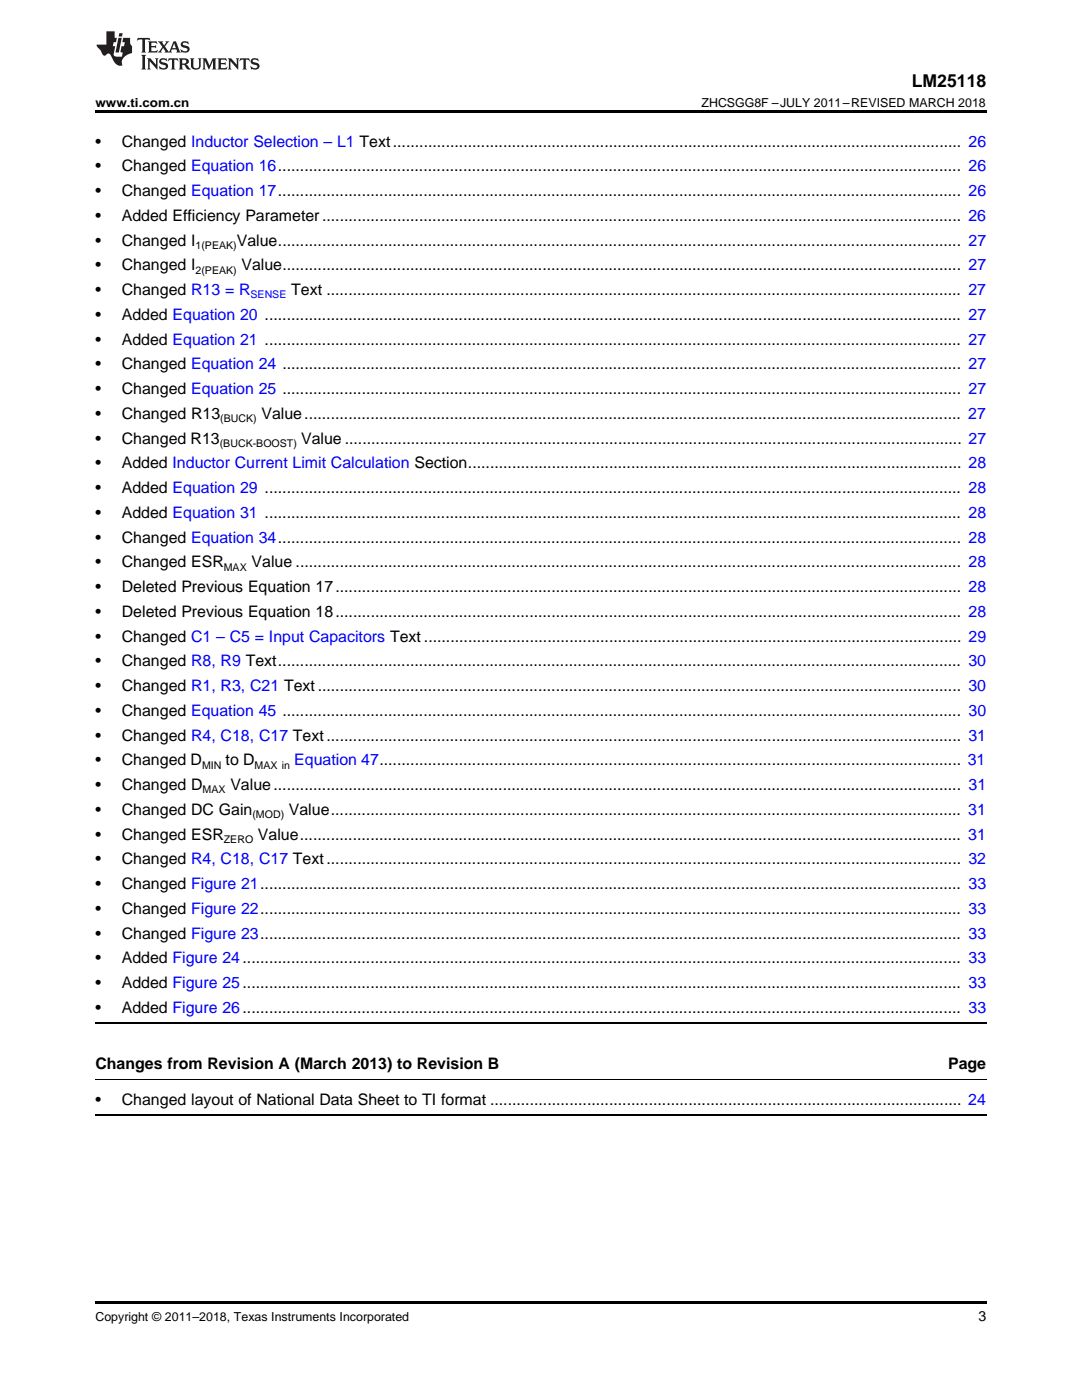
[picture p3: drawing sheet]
<svg xmlns="http://www.w3.org/2000/svg" width="216mm" height="279mm" viewBox="0 0 216 279" stroke-linecap="round" stroke-linejoin="round" font-family="sans-serif">
<defs><g id="words">
<text font-size="3.5" x="181.9" y="17.3">LM25118</text>
<g font-size="3.2">
<text x="19" y="29.3">•</text>
<text x="24.3" y="29.3">Changed Inductor Selection – L1 Text................................................................................................................................. 26</text>
<text x="19" y="34.2">•</text>
<text x="24.3" y="34.2">Changed Equation 16........................................................................................................................................................... 26</text>
<text x="19" y="39.2">•</text>
<text x="24.3" y="39.2">Changed Equation 17........................................................................................................................................................... 26</text>
<text x="19" y="44.1">•</text>
<text x="24.3" y="44.1">Added Efficiency Parameter................................................................................................................................................. 26</text>
<text x="19" y="49">•</text>
<text x="19" y="54">•</text>
<text x="24.3" y="49">Changed I</text>
<text x="24.3" y="54">Changed I</text>
<text x="47.2" y="49">Value........................................................................................................................................................... 27</text>
<text x="48.2" y="54">Value.......................................................................................................................................................... 27</text>
<text x="19" y="58.9">•</text>
<text x="24.3" y="58.9">Changed R13 = R</text>
<text x="58.1" y="58.9">Text ................................................................................................................................................ 27</text>
<text x="19" y="63.9">•</text>
<text x="24.3" y="63.9">Added Equation 20 .............................................................................................................................................................. 27</text>
<text x="19" y="68.8">•</text>
<text x="24.3" y="68.8">Added Equation 21 .............................................................................................................................................................. 27</text>
<text x="19" y="73.7">•</text>
<text x="24.3" y="73.7">Changed Equation 24 .......................................................................................................................................................... 27</text>
<text x="19" y="78.7">•</text>
<text x="19" y="83.6">•</text>
<text x="24.3" y="78.7">Changed Equation 25 .......................................................................................................................................................... 27</text>
<text x="24.3" y="83.6">Changed R13</text>
<text x="52.2" y="83.6">Value..................................................................................................................................................... 27</text>
<text x="19" y="88.5">•</text>
<text x="24.3" y="88.5">Changed R13</text>
<text x="60.1" y="88.5">Value ............................................................................................................................................ 27</text>
<text x="19" y="93.5">•</text>
<text x="24.3" y="93.5">Added Inductor Current Limit Calculation Section................................................................................................................ 28</text>
<text x="19" y="98.4">•</text>
<text x="24.3" y="98.4">Added Equation 29 .............................................................................................................................................................. 28</text>
<text x="19" y="103.4">•</text>
<text x="24.3" y="103.4">Added Equation 31 .............................................................................................................................................................. 28</text>
<text x="19" y="108.3">•</text>
<text x="19" y="113.2">•</text>
<text x="24.3" y="108.3">Changed Equation 34........................................................................................................................................................... 28</text>
<text x="24.3" y="113.2">Changed ESR</text>
<text x="50.2" y="113.2">Value ....................................................................................................................................................... 28</text>
<text x="19" y="118.2">•</text>
<text x="24.3" y="118.2">Deleted Previous Equation 17.............................................................................................................................................. 28</text>
<text x="19" y="123.1">•</text>
<text x="24.3" y="123.1">Deleted Previous Equation 18.............................................................................................................................................. 28</text>
<text x="19" y="128.1">•</text>
<text x="24.3" y="128.1">Changed C1 – C5 = Input Capacitors Text .......................................................................................................................... 29</text>
<text x="19" y="133">•</text>
<text x="19" y="137.9">•</text>
<text x="24.3" y="133">Changed R8, R9 Text........................................................................................................................................................... 30</text>
<text x="24.3" y="137.9">Changed R1, R3, C21 Text.................................................................................................................................................. 30</text>
<text x="19" y="142.9">•</text>
<text x="24.3" y="142.9">Changed Equation 45 .......................................................................................................................................................... 30</text>
<text x="19" y="147.8">•</text>
<text x="24.3" y="147.8">Changed R4, C18, C17 Text................................................................................................................................................ 31</text>
<text x="19" y="152.8">•</text>
<text x="24.3" y="152.8">Changed D</text>
<text x="45" y="152.8">to D</text>
<text x="19" y="157.7">•</text>
<text x="24.3" y="157.7">Changed D</text>
<text x="46" y="157.7">Value............................................................................................................................................................ 31</text>
<text x="19" y="162.6">•</text>
<text x="19" y="167.6">•</text>
<text x="24.3" y="162.6">Changed DC Gain</text>
<text x="24.3" y="167.6">Changed ESR</text>
<text x="51.5" y="167.6">Value...................................................................................................................................................... 31</text>
<text x="57.6" y="162.6">Value............................................................................................................................................... 31</text>
<text x="19" y="172.5">•</text>
<text x="24.3" y="172.5">Changed R4, C18, C17 Text................................................................................................................................................ 32</text>
<text x="19" y="177.4">•</text>
<text x="24.3" y="177.4">Changed Figure 21............................................................................................................................................................... 33</text>
<text x="19" y="182.4">•</text>
<text x="24.3" y="182.4">Changed Figure 22............................................................................................................................................................... 33</text>
<text x="19" y="187.3">•</text>
<text x="24.3" y="187.3">Changed Figure 23............................................................................................................................................................... 33</text>
<text x="19" y="192.3">•</text>
<text x="19" y="197.2">•</text>
<text x="24.3" y="192.3">Added Figure 24................................................................................................................................................................... 33</text>
<text x="24.3" y="197.2">Added Figure 25................................................................................................................................................................... 33</text>
<text x="19" y="202.1">•</text>
<text x="24.3" y="202.1">Added Figure 26................................................................................................................................................................... 33</text>
<text x="19" y="213.4">Changes from Revision A (March 2013) to Revision B</text>
<text x="189.2" y="213.4">Page</text>
<text x="19" y="220.5">•</text>
<text x="24.3" y="220.5">Changed layout of National Data Sheet to TI format ........................................................................................................... 24</text>
</g>
<text font-size="3.2" fill="#00f" x="58.7" y="152.8">Equation 47.................................................................................................................................... 31</text>
<text font-size="2.8" x="195.3" y="263.6">3</text>
<g font-size="2.5">
<text x="19" y="21.4">www.ti.com.cn</text>
<text x="140" y="21.4">ZHCSGG8F –JULY 2011–REVISED MARCH 2018</text>
<text x="19" y="263.6">Copyright © 2011–2018, Texas Instruments Incorporated</text>
</g>
<g font-size="2.1">
<text x="39" y="49.7">1(PEAK)</text>
<text x="39" y="54.6">2(PEAK)</text>
<text x="43.9" y="89.2">(BUCK-BOOST)</text>
<text x="44" y="84.2">(BUCK)</text>
<text x="44.7" y="113.9">MAX</text>
<text x="40.3" y="153.4">MIN</text>
<text x="50.8" y="153.4">MAX in</text>
<text x="40.4" y="158.3">MAX</text>
<text x="50.4" y="163.3">(MOD)</text>
<text x="44.7" y="168.2">ZERO</text>
</g>
<text font-size="2.1" fill="#00f" x="50" y="59.5">SENSE</text>
</g></defs>
<path d="M19 22h177.8v.5h-177.8zM19 259.7h177.8v.5h-177.8z" fill="#000"/>
<path d="M19 204.1h177.8M19 222.4h177.8" fill="none" stroke="#000" stroke-width=".35"/>
<path d="M19 215.5h177.8" fill="none" stroke="#000" stroke-width=".2"/>
<g fill="#231f20">
<path d="M27.5 7.6l-.1 .5 .4-.2h.6v.1v2.1l-.2 .4h1l-.3-.4v-2.1l.1-.1h.5l.5 .2-.2-.5zM29.5 8.3l.2 .3v1.5l-.2 .4h1.8l.2-.6a1.04 1.04 0 0 1-1.3 .2v-.7h.6l.3 .2v-.6l-.3 .2h-.6v-.6l.8-.1 .4 .3-.2-.5zM31.5 8.3l.9 1.1-.9 1.1h.8l-.2-.2 .5-.7 .4 .7-.2 .2h1.5l-.1-.2 .1-.4h.9l.1 .4-.2 .2h1l-.3-.3-.7-1.9h-.5l-.9 2-.8-1 .9-1h-.8l.1 .3-.3 .5-.4-.6 .2-.2zM34.7 8.6l.4 1h-.7zM36.3 8.4a.63 .63 0 0 0-.2 .7 .63 .63 0 0 0 .6 .4l.6 .2 .1 .2a.75 .75 0 0 1-.7 .4 .75 .75 0 0 1-.6-.5l.1 .7 .1-.1a1.11 1.11 0 0 0 1.5-.6 1.13 1.13 0 0 0-1.2-.8l-.1-.4a1.04 1.04 0 0 1 1.2 .2l-.2-.5-.1 .1-.5-.2zM28.2 10.9l.2 .4v2.2l-.2 .4h1l-.3-.4v-2.2l.3-.4zM29.3 11.6l.3 .4v1.5l-.3 .4h.8l-.2-.4v-1.3l1.5 1.7v-1.9l.2-.4h-.7l.2 .4v.9l-1.1-1.3zM32 11.8a.62 .62 0 0 0-.2 .7 .62 .62 0 0 0 .6 .4l.6 .1 .1 .3a.76 .76 0 0 1-.7 .3 .76 .76 0 0 1-.6-.4l.1 .7 .1-.1a1.11 1.11 0 0 0 1.5-.6 1.13 1.13 0 0 0-1.2-.8l-.1-.4a1.04 1.04 0 0 1 1.2 .2l-.2-.6-.1 .1-.5-.1zM33.7 11.6l-.2 .6a.61 .61 0 0 1 .8-.3v1.6l-.2 .4h.9l-.2-.4v-1.6a.63 .63 0 0 1 .8 .3l-.2-.6zM35.6 11.6l.3 .4v1.5l-.3 .4h1l-.2-.2v-.8l.5 .2a.76 .76 0 0 0 1.2 .7l-1-1a.58 .58 0 0 0 .6-.5 .58 .58 0 0 0-.5-.6zM36.4 11.9h.1a.45 .45 0 0 1 .5 .1 .45 .45 0 0 1 .1 .5l-.7 .2zM37.9 11.6l.2 .2a2.17 2.17 0 0 0 .3 1.9 .99 .99 0 0 0 1.6-.6v-1.1l.2-.4h-.7l.2 .2a1.92 1.92 0 0 1-.2 1.8 .6 .6 0 0 1-.9-.5v-1.1l.2-.4zM40.4 11.6l.2 .4v1.5l-.2 .4h.7l-.2-.4v-1.4l.8 1.8 .8-1.8v1.4l-.2 .4h.9l-.2-.4v-1.5l.2-.4h-.8l-.6 1.5-.6-1.5zM43.4 11.6l.2 .4v1.5l-.2 .4h1.8l.2-.6a1.04 1.04 0 0 1-1.3 .1v-.6h.5l.4 .2v-.6l-.4 .2h-.5v-.7h.8l.3 .3-.1-.6zM45.5 11.6l.2 .4v1.5l-.2 .4h.7l-.2-.4v-1.3l1.5 1.7v-1.9l.2-.4h-.7l.2 .4v.9l-1.1-1.3zM47.9 11.6l-.1 .6a.61 .61 0 0 1 .8-.3v1.6l-.3 .4h1l-.3-.4 .1-1.6a.63 .63 0 0 1 .7 .3l-.1-.6zM50.2 11.8a.62 .62 0 0 0-.2 .7 .62 .62 0 0 0 .6 .4l.6 .1 .2 .3a.76 .76 0 0 1-.8 .3 .76 .76 0 0 1-.6-.4l.1 .7 .2-.1a1.11 1.11 0 0 0 1.5-.6 1.13 1.13 0 0 0-1.3-.8l-.1-.4a1.04 1.04 0 0 1 1.2 .2l-.1-.6-.2 .1-.5-.1z"/>
<path d="M21.2 6.3v2.6h-1.9l.1 .4 .7 .9a.91 .91 0 0 0 1 .8 .56 .56 0 0 1 .5-.3 .56 .56 0 0 1 .5 .3l.4 .8a1.53 1.53 0 0 0 1.9 1.2 1.54 1.54 0 0 1 1-2.1l.9-.3v-1.4a1.52 1.52 0 0 1-.3-1.6h-1.4l-.2 .8h.5l-.2 .8h-.4l-.2 1v.2l.4 .1-.2 .8a1.93 1.93 0 0 1-1.6-.3l.3-1.8h-.5l.2-.8h.4l.2-.8h-.4v-1.3zM23.6 7.6l-.6 2.9h.7l.6-2.9zM23.8 6.6l-.1 .7h.6l.2-.7z"/>
</g>
<use href="#words"/>
</svg>
